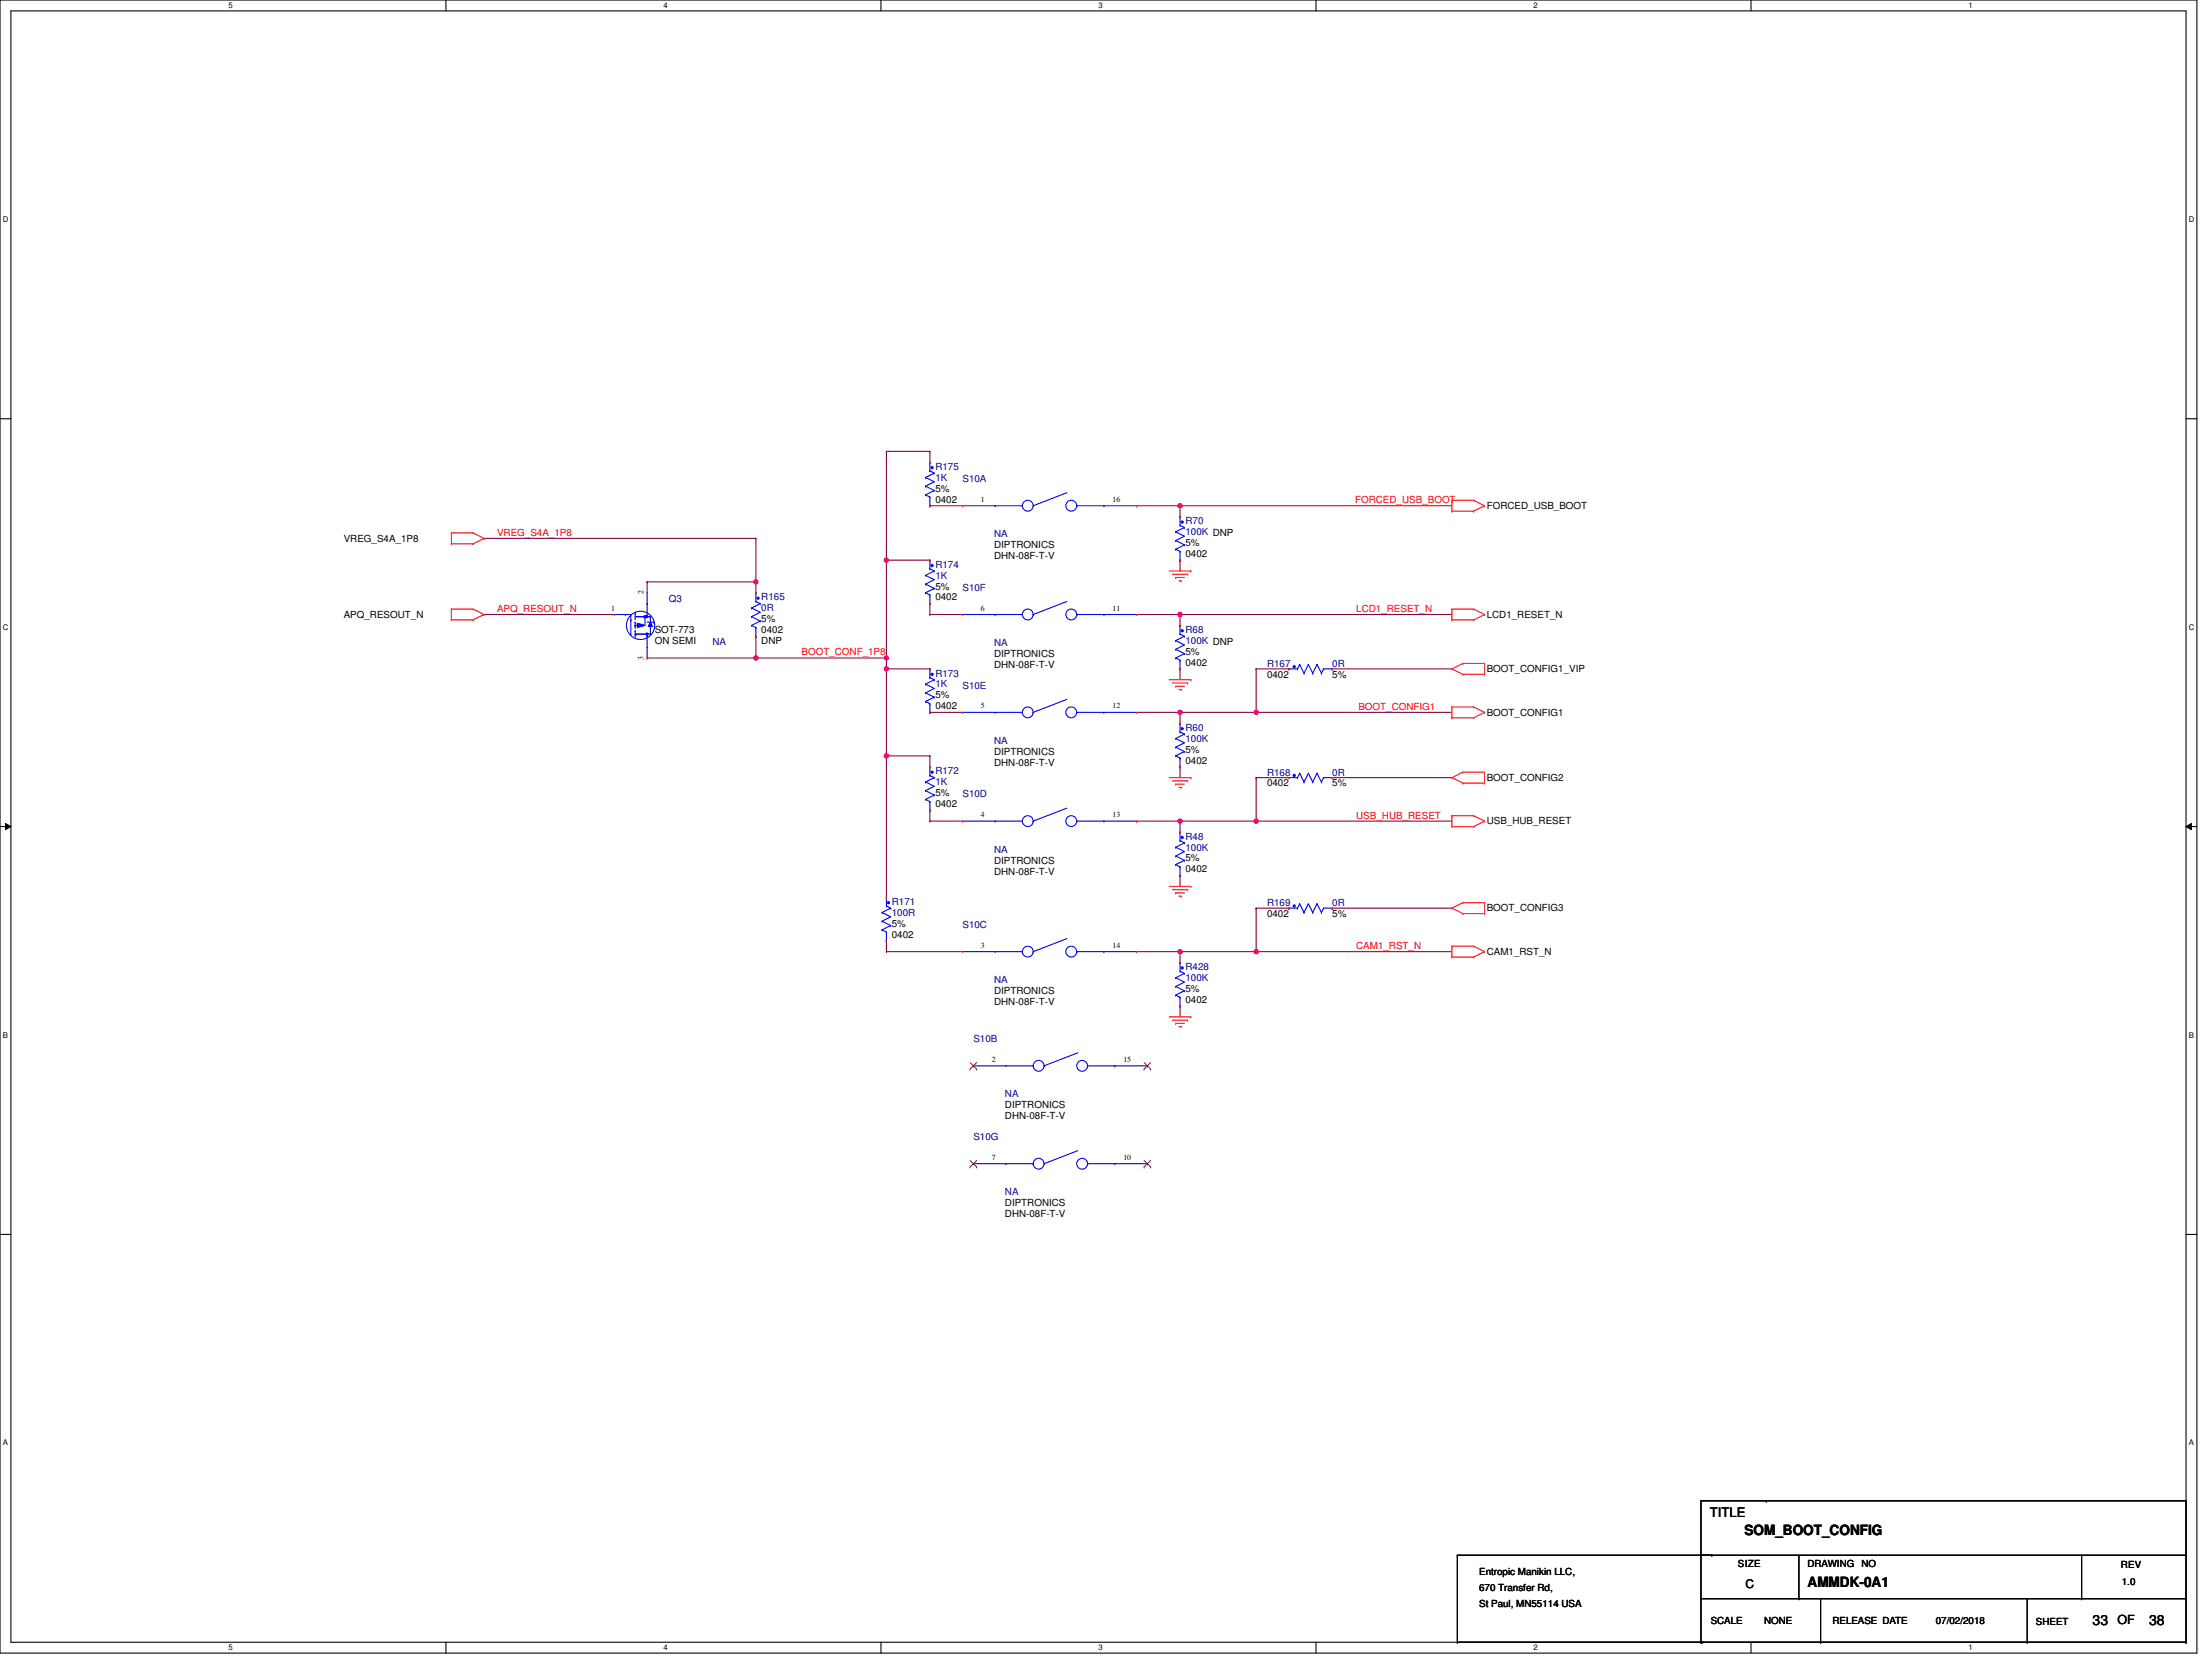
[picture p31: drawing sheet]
<svg xmlns="http://www.w3.org/2000/svg" width="610mm" height="457mm" viewBox="0 0 610 457" stroke-linecap="round" stroke-linejoin="round" font-family="sans-serif">
<defs><g id="words">
<g font-size="3.9">
<text x="480.8" y="423.1">SOM_BOOT_CONFIG</text>
<text x="498.1" y="437.2">AMMDK-0A1</text>
<text x="576.7" y="447.7">33</text>
<text x="592.3" y="447.7">38</text>
</g>
<text font-size="3.6" x="471.2" y="418.1">TITLE</text>
<text font-size="3.5" x="583.6" y="447.6">OF</text>
<text font-size="3.3" x="481.1" y="437.6">C</text>
<g font-size="2.7" fill="#000080">
<text x="257.8" y="129.5">R175</text>
<text x="257.8" y="132.5">1K</text>
<text x="265.3" y="132.8">S10A</text>
<text x="273.9" y="148.1">NA</text>
<text x="326.7" y="144.5">R70</text>
<text x="326.7" y="147.5">100K DNP</text>
<text x="257.8" y="156.5">R174</text>
<text x="257.8" y="159.5">1K</text>
<text x="184.3" y="165.8">Q3</text>
<text x="209.8" y="165.5">R165</text>
<text x="265.3" y="162.8">S10F</text>
<text x="209.8" y="168.5">0R</text>
<text x="196.3" y="177.8">NA</text>
<text x="273.9" y="178.1">NA</text>
<text x="326.7" y="174.5">R68</text>
<text x="326.7" y="177.5">100K DNP</text>
<text x="349.2" y="183.7">R167</text>
<text x="367.2" y="183.7">0R</text>
<text x="257.8" y="186.4">R173</text>
<text x="257.8" y="189.4">1K</text>
<text x="265.3" y="189.7">S10E</text>
<text x="326.7" y="201.4">R60</text>
<text x="273.9" y="205">NA</text>
<text x="326.7" y="204.4">100K</text>
<text x="257.8" y="213.4">R172</text>
<text x="349.2" y="213.7">R168</text>
<text x="367.2" y="213.7">0R</text>
<text x="257.8" y="216.4">1K</text>
<text x="265.3" y="219.7">S10D</text>
<text x="326.7" y="231.4">R48</text>
<text x="273.9" y="235">NA</text>
<text x="326.7" y="234.4">100K</text>
<text x="245.8" y="249.4">R171</text>
<text x="349.2" y="249.7">R169</text>
<text x="367.2" y="249.7">0R</text>
<text x="245.8" y="252.4">100R</text>
<text x="265.3" y="255.7">S10C</text>
<text x="326.7" y="267.4">R428</text>
<text x="273.9" y="271">NA</text>
<text x="326.7" y="270.4">100K</text>
<text x="268.3" y="287.2">S10B</text>
<text x="276.9" y="302.4">NA</text>
<text x="268.3" y="314.1">S10G</text>
<text x="276.9" y="329.4">NA</text>
</g>
<g font-size="2.7">
<text x="257.8" y="135.5">5%</text>
<text x="257.8" y="138.5">0402</text>
<text x="409.7" y="140.3">FORCED_USB_BOOT</text>
<text x="94.7" y="149.3">VREG_S4A_1P8</text>
<text x="273.9" y="151.1">DIPTRONICS</text>
<text x="273.9" y="154.1">DHN-08F-T-V</text>
<text x="326.7" y="150.5">5%</text>
<text x="326.7" y="153.5">0402</text>
<text x="257.8" y="162.5">5%</text>
<text x="257.8" y="165.5">0402</text>
<text x="94.7" y="170.3">APQ_RESOUT_N</text>
<text x="209.8" y="171.5">5%</text>
<text x="409.7" y="170.3">LCD1_RESET_N</text>
<text x="180.4" y="174.5">SOT-773</text>
<text x="180.4" y="177.5">ON SEMI</text>
<text x="209.8" y="174.5">0402</text>
<text x="209.8" y="177.5">DNP</text>
<text x="273.9" y="181.1">DIPTRONICS</text>
<text x="273.9" y="184.1">DHN-08F-T-V</text>
<text x="326.7" y="180.5">5%</text>
<text x="326.7" y="183.5">0402</text>
<text x="409.7" y="185.2">BOOT_CONFIG1_VIP</text>
<text x="349.2" y="186.8">0402</text>
<text x="367.2" y="186.8">5%</text>
<text x="257.8" y="192.4">5%</text>
<text x="257.8" y="195.4">0402</text>
<text x="409.7" y="197.2">BOOT_CONFIG1</text>
<text x="273.9" y="208">DIPTRONICS</text>
<text x="326.7" y="207.4">5%</text>
<text x="273.9" y="211">DHN-08F-T-V</text>
<text x="326.7" y="210.4">0402</text>
<text x="409.7" y="215.2">BOOT_CONFIG2</text>
<text x="257.8" y="219.4">5%</text>
<text x="349.2" y="216.7">0402</text>
<text x="367.2" y="216.7">5%</text>
<text x="257.8" y="222.4">0402</text>
<text x="409.7" y="227.2">USB_HUB_RESET</text>
<text x="273.9" y="238">DIPTRONICS</text>
<text x="326.7" y="237.4">5%</text>
<text x="273.9" y="241">DHN-08F-T-V</text>
<text x="326.7" y="240.4">0402</text>
<text x="409.7" y="251.2">BOOT_CONFIG3</text>
<text x="245.8" y="255.4">5%</text>
<text x="349.2" y="252.7">0402</text>
<text x="367.2" y="252.7">5%</text>
<text x="245.8" y="258.4">0402</text>
<text x="409.7" y="263.2">CAM1_RST_N</text>
<text x="273.9" y="274">DIPTRONICS</text>
<text x="326.7" y="273.4">5%</text>
<text x="273.9" y="277">DHN-08F-T-V</text>
<text x="326.7" y="276.4">0402</text>
<text x="276.9" y="305.4">DIPTRONICS</text>
<text x="276.9" y="308.4">DHN-08F-T-V</text>
<text x="276.9" y="332.4">DIPTRONICS</text>
<text x="276.9" y="335.4">DHN-08F-T-V</text>
<text x="479" y="431.9">SIZE</text>
<text x="498.1" y="431.9">DRAWING</text>
<text x="513" y="431.9">NO</text>
<text x="407.6" y="434">Entropic Manikin LLC,</text>
<text x="584.5" y="432.2">REV</text>
<text x="584.8" y="436.7">1.0</text>
<text x="407.6" y="438.5">670 Transfer Rd,</text>
<text x="407.6" y="443">St Paul, MN55114 USA</text>
<text x="471.5" y="447.5">SCALE</text>
<text x="486.2" y="447.5">NONE</text>
<text x="505" y="447.5">RELEASE DATE</text>
<text x="533.5" y="447.5">07/02/2018</text>
<text x="561.1" y="447.8">SHEET</text>
</g>
<g font-size="2.7" fill="#f00">
<text x="373.5" y="138.7">FORCED_USB_BOOT</text>
<text x="137" y="147.7">VREG_S4A_1P8</text>
<text x="137" y="168.6">APQ_RESOUT_N</text>
<text x="373.8" y="168.6">LCD1_RESET_N</text>
<text x="220.9" y="180.6">BOOT_CONF_1P8</text>
<text x="374.4" y="195.6">BOOT_CONFIG1</text>
<text x="373.8" y="225.6">USB_HUB_RESET</text>
<text x="373.8" y="261.6">CAM1_RST_N</text>
</g>
<g font-size="2.2">
<text x="62.9" y="2.3">5</text>
<text x="182.8" y="2.3">4</text>
<text x="302.7" y="2.3">3</text>
<text x="422.6" y="2.3">2</text>
<text x="542.5" y="2.3">1</text>
<text x=".8" y="61.1">D</text>
<text x="603.2" y="61.1">D</text>
<text x="270.4" y="138.3">1</text>
<text x="306.6" y="138.3">16</text>
<text x="177.3" y="163.7" transform="rotate(-90 177.3 163.7)">2</text>
<text x=".8" y="173.5">C</text>
<text x="168.5" y="168.3">1</text>
<text x="270.4" y="168.3">6</text>
<text x="306.6" y="168.3">11</text>
<text x="603.2" y="173.5">C</text>
<text x="177.3" y="181.9" transform="rotate(-90 177.3 181.9)">3</text>
<text x="270.4" y="195.2">5</text>
<text x="306.6" y="195.2">12</text>
<text x="270.4" y="225.2">4</text>
<text x="306.6" y="225.2">13</text>
<text x="270.4" y="261.2">3</text>
<text x="306.6" y="261.2">14</text>
<text x=".8" y="285.9">B</text>
<text x="603.2" y="285.9">B</text>
<text x="273.4" y="292.6">2</text>
<text x="309.6" y="292.6">15</text>
<text x="273.4" y="319.6">7</text>
<text x="309.6" y="319.6">10</text>
<text x=".8" y="398.3">A</text>
<text x="603.2" y="398.3">A</text>
<text x="62.9" y="454.8">5</text>
<text x="182.8" y="454.8">4</text>
<text x="302.7" y="454.8">3</text>
<text x="422.6" y="454.8">2</text>
<text x="542.5" y="454.8">1</text>
</g>
</g></defs>
<path d="M0 0h605.4v455.6h-605.4zM3 3h599.4v449.6h-599.4z" fill="none" stroke="#000" stroke-width=".3"/>
<g fill="#fff">
<path d="M62.9 .3h1.2v2.4h-1.2z"/>
<path d="M62.9 452.9h1.2v2.4h-1.2z"/>
</g>
<path d="M122.9 0v3M122.9 452.6v3" fill="none" stroke="#000" stroke-width=".3"/>
<g fill="#fff">
<path d="M182.8 .3h1.2v2.4h-1.2z"/>
<path d="M182.8 452.9h1.2v2.4h-1.2z"/>
</g>
<path d="M242.8 0v3M242.8 452.6v3" fill="none" stroke="#000" stroke-width=".3"/>
<g fill="#fff">
<path d="M302.7 .3h1.2v2.4h-1.2z"/>
<path d="M302.7 452.9h1.2v2.4h-1.2z"/>
</g>
<path d="M362.7 0v3M362.7 452.6v3" fill="none" stroke="#000" stroke-width=".3"/>
<g fill="#fff">
<path d="M422.6 .3h1.2v2.4h-1.2z"/>
<path d="M422.6 452.9h1.2v2.4h-1.2z"/>
</g>
<path d="M482.6 0v3M482.6 452.6v3" fill="none" stroke="#000" stroke-width=".3"/>
<g fill="#fff">
<path d="M542.5 .3h1.2v2.4h-1.2z"/>
<path d="M542.5 452.9h1.2v2.4h-1.2z"/>
<path d="M.8 59.2h1.5v2.4h-1.5z"/>
<path d="M603.2 59.2h1.5v2.4h-1.5z"/>
<path d="M.8 171.6h1.5v2.4h-1.5z"/>
<path d="M603.2 171.6h1.5v2.4h-1.5z"/>
</g>
<path d="M0 115.4h3M602.4 115.4h3" fill="none" stroke="#000" stroke-width=".3"/>
<g fill="#fff">
<path d="M.8 284h1.4v2.4h-1.4z"/>
<path d="M603.2 284h1.4v2.4h-1.4z"/>
</g>
<path d="M0 227.8h3M602.4 227.8h3" fill="none" stroke="#000" stroke-width=".3"/>
<path d="M1.5 226.9l1.5 .9-1.5 .9zM602.4 227.8l1.5-.9v1.8z" fill="#000"/>
<path d="M1.5 226.9l1.5 .9-1.5 .9zM602.4 227.8l1.5-.9v1.8z" fill="none" stroke="#000" stroke-width=".28"/>
<g fill="#fff">
<path d="M.8 396.4h1.4v2.4h-1.4z"/>
<path d="M603.2 396.4h1.4v2.4h-1.4z"/>
</g>
<path d="M0 340.2h3M602.4 340.2h3" fill="none" stroke="#000" stroke-width=".3"/>
<g fill="none" stroke="#800040" stroke-width=".3">
<path d="M256.3 139.4h.1M256.3 139.4h9M325.2 139.4h.1M325.2 139.4v3M133.4 148.4h.1M133.4 148.4h74.9M208.3 148.4h.1M208.3 148.4v15M244.3 154.4h.1M244.3 154.4h12M325.2 154.4h.1M325.2 154.4v3"/>
<path d="M133.4 169.4h.1M133.4 169.4h36M178.3 160.4h.1M178.3 160.4h30M208.3 160.4h.1M256.3 169.4h.1M256.3 166.3h.1M256.3 169.4h9M256.3 166.3v3.1M325.2 169.4h.1M325.2 169.4v2.9M256.3 196.3h.1"/>
<path d="M256.3 196.3h9M325.2 184.3h.1M325.2 196.3h.1M325.2 184.3v3M325.2 196.3v3M346.2 184.3h.1M346.2 184.3h9M346.2 184.3v12M367.2 184.3h.1M367.2 184.3h32.9M244.3 208.3h.1M244.3 208.3h12"/>
<path d="M256.3 208.3h.1M256.3 208.3v3M325.2 211.3h.1M325.2 211.3v3M346.2 214.3h.1M346.2 214.3h9M346.2 214.3v12M367.2 214.3h.1M367.2 214.3h32.9M256.3 226.3h.1M256.3 223.3h.1M256.3 223.3v3"/>
<path d="M256.3 226.3h9M325.2 226.3h.1M325.2 226.3v3M244.3 259.3h.1M244.3 259.3v3M325.2 241.3h.1M325.2 241.3v3M367.2 250.3h.1M367.2 250.3h32.9M244.3 262.3h.1M244.3 262.3h21M325.2 277.3h.1"/>
<path d="M325.2 262.3h.1M325.2 262.3v3M325.2 277.3v2.9"/>
</g>
<circle cx="208.3" cy="160.3" r=".59" fill="#f0f"/>
<circle cx="208.3" cy="160.3" r=".59" fill="none" stroke="#f0f" stroke-width=".3"/>
<path d="M178.3 160.4h.1M178.3 160.4v3M208.3 175.3h.1M208.3 175.3v6M208.3 181.3h.1M208.3 181.3h36" fill="none" stroke="#800040" stroke-width=".3"/>
<circle cx="208.3" cy="181.3" r=".59" fill="#f0f"/>
<circle cx="208.3" cy="181.3" r=".59" fill="none" stroke="#f0f" stroke-width=".3"/>
<path d="M178.3 181.3h.1M178.3 181.3h30M244.3 184.3h.1M244.3 184.3h12M244.3 208.3h.1M244.3 208.3v39M346.2 250.3h.1M346.2 250.3v12M346.2 250.3h9" fill="none" stroke="#800040" stroke-width=".3"/>
<circle cx="244.3" cy="208.3" r=".59" fill="#f0f"/>
<circle cx="244.3" cy="208.3" r=".59" fill="none" stroke="#f0f" stroke-width=".3"/>
<path d="M244.3 184.3h.1M244.3 184.3v24" fill="none" stroke="#800040" stroke-width=".3"/>
<circle cx="244.3" cy="184.3" r=".59" fill="#f0f"/>
<circle cx="244.3" cy="184.3" r=".59" fill="none" stroke="#f0f" stroke-width=".3"/>
<path d="M244.3 154.4h.1M244.3 154.4v29.9M244.3 181.3h.1" fill="none" stroke="#800040" stroke-width=".3"/>
<circle cx="244.3" cy="181.3" r=".59" fill="#f0f"/>
<circle cx="244.3" cy="181.3" r=".59" fill="none" stroke="#f0f" stroke-width=".3"/>
<circle cx="244.3" cy="154.4" r=".59" fill="#f0f"/>
<circle cx="244.3" cy="154.4" r=".59" fill="none" stroke="#f0f" stroke-width=".3"/>
<path d="M244.3 124.4h.1M244.3 124.4v30M244.3 124.4h12M256.3 124.4h.1M256.3 124.4v3M313.2 262.3h.1M313.2 262.3h33M325.2 262.3h.1" fill="none" stroke="#800040" stroke-width=".3"/>
<circle cx="325.2" cy="262.3" r=".6" fill="#f0f"/>
<circle cx="325.2" cy="262.3" r=".6" fill="none" stroke="#f0f" stroke-width=".3"/>
<path d="M346.2 262.3h.1M346.2 262.3h53.9" fill="none" stroke="#800040" stroke-width=".3"/>
<circle cx="346.2" cy="262.3" r=".59" fill="#f0f"/>
<circle cx="346.2" cy="262.3" r=".59" fill="none" stroke="#f0f" stroke-width=".3"/>
<path d="M313.2 226.3h.1M313.2 226.3h33M325.2 226.3h.1" fill="none" stroke="#800040" stroke-width=".3"/>
<circle cx="325.2" cy="226.3" r=".6" fill="#f0f"/>
<circle cx="325.2" cy="226.3" r=".6" fill="none" stroke="#f0f" stroke-width=".3"/>
<path d="M346.2 226.3h.1M346.2 226.3h53.9" fill="none" stroke="#800040" stroke-width=".3"/>
<circle cx="346.2" cy="226.3" r=".59" fill="#f0f"/>
<circle cx="346.2" cy="226.3" r=".59" fill="none" stroke="#f0f" stroke-width=".3"/>
<path d="M313.2 196.3h.1M313.2 196.3h33M325.2 196.3h.1" fill="none" stroke="#800040" stroke-width=".3"/>
<circle cx="325.2" cy="196.3" r=".6" fill="#f0f"/>
<circle cx="325.2" cy="196.3" r=".6" fill="none" stroke="#f0f" stroke-width=".3"/>
<path d="M346.2 196.3h.1M346.2 196.3h53.9" fill="none" stroke="#800040" stroke-width=".3"/>
<circle cx="346.2" cy="196.3" r=".59" fill="#f0f"/>
<circle cx="346.2" cy="196.3" r=".59" fill="none" stroke="#f0f" stroke-width=".3"/>
<path d="M313.2 169.4h.1M313.2 169.4h86.9M325.2 169.4h.1" fill="none" stroke="#800040" stroke-width=".3"/>
<circle cx="325.2" cy="169.3" r=".6" fill="#f0f"/>
<circle cx="325.2" cy="169.3" r=".6" fill="none" stroke="#f0f" stroke-width=".3"/>
<path d="M313.2 139.4h.1M313.2 139.4h86.9M325.2 139.4h.1" fill="none" stroke="#800040" stroke-width=".3"/>
<circle cx="325.2" cy="139.4" r=".6" fill="#f0f"/>
<circle cx="325.2" cy="139.4" r=".6" fill="none" stroke="#f0f" stroke-width=".3"/>
<g fill="none" stroke="#f00" stroke-width=".3">
<path d="M400.1 137.9h.1M400.1 137.9h6M400.1 137.9v3M406.1 137.9h.1M406.1 137.9l3 1.5M409.1 139.4h.1M409.1 139.4l-3 1.5M124.4 149.9h.1M124.4 146.9h.1M124.4 146.9h6M124.4 149.9h6M124.4 146.9v3"/>
<path d="M130.4 146.9h.1M130.4 149.9h.1M130.4 146.9l3 1.5M133.4 148.4h.1M133.4 148.4l-3 1.5M322.2 157.4h6M323.1 158.3h4.2M324 159.2h.1M324 159.2h2.4M327.3 158.3h.1M328.2 157.4h.1M400.1 140.9h.1"/>
<path d="M400.1 140.9h6M406.1 140.9h.1M124.4 170.8h.1M124.4 167.9h.1M124.4 167.9h6M124.4 170.8h6M124.4 167.9v2.9M130.4 167.9h.1M130.4 170.8h.1M130.4 167.9l3 1.5M133.4 169.4h.1M133.4 169.4l-3 1.4"/>
<path d="M324.9 160.1h.6M325.5 160.1h.1M400.1 170.8h.1M400.1 167.9h.1M400.1 167.9v2.9M400.1 167.9h6M400.1 170.8h6M406.1 167.9h.1M406.1 170.8h.1M406.1 167.9l3 1.5M409.1 169.4h.1M409.1 169.4l-3 1.4"/>
<path d="M322.2 187.3h6M323.1 188.2h4.2M324 189.1h.1M324 189.1h2.4M324.9 190h.6M325.5 190h.1M327.3 188.2h.1M328.2 187.3h.1M400.1 184.3h.1M400.1 197.8h.1M400.1 194.8h.1M400.1 194.8v3"/>
<path d="M400.1 184.3l3 1.5M400.1 194.8h6M400.1 197.8h6M403.1 182.8h.1M403.1 185.8h.1M403.1 182.8l-3 1.5M403.1 182.8h6M403.1 185.8h6M406.1 194.8h.1M406.1 197.8h.1M406.1 194.8l3 1.5M409.1 182.8h.1"/>
<path d="M409.1 185.8h.1M409.1 196.3h.1M409.1 182.8v3M409.1 196.3l-3 1.5M322.2 214.3h6M323.1 215.2h4.2M324 216.1h.1M324 216.1h2.4M324.9 217h.6M325.5 217h.1M327.3 215.2h.1M328.2 214.3h.1"/>
<path d="M400.1 214.3h.1M400.1 214.3l3 1.5M403.1 212.8h.1M403.1 215.8h.1M403.1 212.8l-3 1.5M403.1 212.8h6M403.1 215.8h6M409.1 212.8h.1M409.1 215.8h.1M409.1 212.8v3M400.1 227.8h.1M400.1 224.8h.1"/>
<path d="M400.1 224.8v3M400.1 224.8h6M400.1 227.8h6M406.1 224.8h.1M406.1 227.8h.1M406.1 224.8l3 1.5M409.1 226.3h.1M409.1 226.3l-3 1.5M322.2 244.3h6M323.1 245.2h4.2M324 246.1h.1M324 246.1h2.4"/>
<path d="M324.9 247h.6M325.5 247h.1M327.3 245.2h.1M328.2 244.3h.1M400.1 250.3h.1M400.1 250.3l3 1.5M403.1 248.8h.1M403.1 251.8h.1M403.1 248.8l-3 1.5M403.1 248.8h6M403.1 251.8h6M409.1 248.8h.1"/>
<path d="M409.1 251.8h.1M409.1 248.8v3M400.1 263.8h.1M400.1 260.8h.1M400.1 260.8v3M400.1 260.8h6M400.1 263.8h6M406.1 260.8h.1M406.1 263.8h.1M406.1 260.8l3 1.5M409.1 262.3h.1M409.1 262.3l-3 1.5"/>
<path d="M268.3 293.7h.1M316.2 293.7h.1M322.2 280.2h6M323.1 281.1h4.2M324 282h.1M324 282h2.4M324.9 282.9h.6M325.5 282.9h.1M327.3 281.1h.1M328.2 280.2h.1"/>
</g>
<g fill="none" stroke="#000" stroke-width=".3">
<path d="M486.7 413.6h.1M401.6 428.6h.1M401.6 428.6h200.8M401.6 428.6v24M471.8 428.6h.1M495.7 428.6v12M573.7 428.6v12M602.4 428.6h.1M401.6 452.6h.1M401.6 452.6h200.8M468.8 452.6h.1M468.8 452.6v-39h133.6v39"/>
<path d="M468.8 440.6h133.6M469.1 452.6h.1M495.7 440.6h.1M501.7 452.6h.1M501.7 440.6v12M558.7 452.6h.1M558.7 440.6v12M573.7 440.6h.1M602.4 440.6h.1M602.4 452.6h.1"/>
</g>
<g fill="none" stroke="#00f" stroke-width=".3">
<path d="M324 151.4h.1M324 149h.1M324 146.6h.1M324 151.4l1.2 .6M324 149l2.4 1.2M324 146.6l2.4 1.2-2.4 1.2M325.2 142.4h.1M325.2 154.4h.1M325.2 152h.1M325.2 144.8h.1M325.2 142.4v2.4M325.2 152v2.4"/>
<path d="M325.2 144.8l1.2 .6M326.4 150.2h.1M326.4 145.4h.1M326.4 150.2l-2.4 1.2M326.4 145.4l-2.4 1.2M268.3 293.7h16.4M277.3 293.7h.1M284.7 293.7h.1M287.7 293.7h.1M297 290.1l-9.3 3.6M299.7 293.7h.1M299.7 293.7h16.5"/>
<path d="M307.2 293.7h.1"/>
<circle cx="286.2" cy="293.7" r="1.49"/>
<circle cx="298.2" cy="293.7" r="1.49"/>
</g>
<path d="M267.3 294.6h.1M267.4 292.8l1.8 1.8M269.2 292.8l-1.9 1.8M269.2 294.6h.1M315.3 294.6h.1M315.3 292.8l1.8 1.8M317.1 292.8l-1.8 1.8M317.1 294.6h.1" fill="none" stroke="#804000" stroke-width=".28"/>
<circle cx="325.8" cy="143.9" r=".3" fill="#00f"/>
<g fill="none" stroke="#00f" stroke-width=".3">
<path d="M255.1 158.6h.1M255.1 158.6l2.4 1.2-2.4 1.2M256.3 154.4h.1M256.3 156.8h.1M256.3 154.4v2.4M256.3 156.8l1.2 .6M257.5 157.4h.1M257.5 157.4l-2.4 1.2M255.1 163.4h.1M255.1 161h.1M255.1 163.4l1.2 .6M255.1 161l2.4 1.2"/>
<path d="M256.3 166.3h.1M256.3 164h.1M256.3 164v2.3M257.5 162.2h.1M257.5 162.2l-2.4 1.2M265.3 196.3h16.4M274.3 196.3h.1M281.7 196.3h.1M284.7 196.3h.1M294 192.7l-9.3 3.6M296.7 196.3h.1M296.7 196.3h16.5"/>
<path d="M304.2 196.3h.1"/>
<circle cx="325.8" cy="143.9" r=".3"/>
<circle cx="283.2" cy="196.3" r="1.49"/>
<circle cx="295.2" cy="196.3" r="1.5"/>
</g>
<path d="M325.2 142.4h.1M325.2 154.4h.1M265.3 196.3h.1M313.2 196.3h.1" fill="none" stroke="#f00" stroke-width=".3"/>
<circle cx="256.9" cy="155.9" r=".29" fill="#00f"/>
<g fill="none" stroke="#00f" stroke-width=".3">
<path d="M265.3 139.4h16.4M274.3 139.4h.1M281.7 139.4h.1M284.7 139.4h.1M294 135.8l-9.3 3.6M296.7 139.4h.1M296.7 139.4h16.5M304.2 139.4h.1M169.4 169.4h4.4M172.3 169.4h.1M173.8 170.8h.1M173.8 174.7h.1"/>
<path d="M173.8 169.4h.1M173.8 169.4v5.3M175 174.7h.1M175 169h.1M175 172.3h.1M175 171.4h.1M175 173.8h.1M175 169.9h4.2M175 169v1.8M175 171.4v1.8M175 173.8v1.8M175 172.3h.6"/>
<path d="M175.3 174.7h.1M177.7 169.9h.1M177.7 169.9v2.4M178 169.9h.1M178.3 178.3h.1M178.3 166.3h.1M178.3 174.7h.1M178.3 175.3h.1M178.3 163.4v6.5M178.3 174.7v6.6M178.3 171.4h1.8M179.2 169.9h.1"/>
<path d="M179.2 169.9v4.8h-4.2M180.1 171.4h.1"/>
<circle cx="283.2" cy="139.4" r="1.49"/>
<circle cx="295.2" cy="139.4" r="1.5"/>
<circle cx="256.9" cy="155.9" r=".29"/>
<circle cx="176.5" cy="172.3" r="3.9"/>
</g>
<path d="M265.3 139.4h.1M313.2 139.4h.1M256.3 154.4h.1M256.3 166.3h.1" fill="none" stroke="#f00" stroke-width=".3"/>
<circle cx="178.3" cy="169.9" r=".3" fill="#00f"/>
<circle cx="178.3" cy="169.9" r=".3" fill="none" stroke="#00f" stroke-width=".3"/>
<circle cx="177.7" cy="169.9" r=".3" fill="#00f"/>
<circle cx="177.7" cy="169.9" r=".3" fill="none" stroke="#00f" stroke-width=".3"/>
<circle cx="178.3" cy="174.7" r=".3" fill="#00f"/>
<circle cx="178.3" cy="174.7" r=".3" fill="none" stroke="#00f" stroke-width=".3"/>
<path d="M175.6 171.7l2.1 .6-2.1 .6z" fill-rule="evenodd" fill="#00f"/>
<path d="M175.6 171.7l2.1 .6-2.1 .6z" fill="none" stroke="#00f" stroke-width=".3"/>
<path d="M179.2 171.4l.6 1.2h-1.2z" fill-rule="evenodd" fill="#00f"/>
<g fill="none" stroke="#00f" stroke-width=".3">
<path d="M179.2 171.4l.6 1.2h-1.2zM355.2 250.3h.1M355.2 250.3h2.4M357.6 250.3h.1M358.2 249.1h.1M358.2 249.1l1.2 2.4M358.2 249.1l-.6 1.2M359.4 251.5h.1M359.4 251.5l1.2-2.4 1.2 2.4M361.8 251.5h.1M363 249.1h.1M363 249.1l1.2 2.4"/>
<path d="M363 249.1l-1.2 2.4M364.2 251.5h.1M364.8 250.3h.1M364.8 250.3h2.4M364.8 250.3l-.6 1.2M367.2 250.3h.1"/>
</g>
<path d="M169.4 169.4h.1M178.3 163.4h.1M178.3 181.3h.1" fill="none" stroke="#f00" stroke-width=".3"/>
<circle cx="356.7" cy="249.7" r=".3" fill="#00f"/>
<g fill="none" stroke="#00f" stroke-width=".3">
<path d="M207.1 172.3h.1M207.1 169.9h.1M207.1 167.6h.1M207.1 172.3l1.2 .6M207.1 169.9l2.4 1.3M207.1 167.6l2.4 1.2-2.4 1.1M208.3 163.4h.1M208.3 175.3h.1M208.3 172.9h.1M208.3 165.8h.1M208.3 163.4v2.4M208.3 172.9v2.4"/>
<path d="M208.3 165.8l1.2 .5M209.5 171.2h.1M209.5 166.3h.1M209.5 171.2l-2.4 1.1M209.5 166.3l-2.4 1.3"/>
<circle cx="356.7" cy="249.7" r=".3"/>
</g>
<path d="M355.2 250.3h.1M367.2 250.3h.1" fill="none" stroke="#f00" stroke-width=".3"/>
<circle cx="208.9" cy="164.8" r=".29" fill="#00f"/>
<g fill="none" stroke="#00f" stroke-width=".3">
<path d="M325.2 199.3h.1M325.2 199.3v2.4M324 208.3h.1M324 205.9h.1M324 203.5h.1M324 208.3l1.2 .6M324 205.9l2.4 1.2M324 203.5l2.4 1.2-2.4 1.2M325.2 211.3h.1M325.2 208.9h.1M325.2 201.7h.1M325.2 208.9v2.4"/>
<path d="M325.2 201.7l1.2 .6M326.4 207.1h.1M326.4 202.3h.1M326.4 207.1l-2.4 1.2M326.4 202.3l-2.4 1.2"/>
<circle cx="208.9" cy="164.8" r=".29"/>
</g>
<path d="M208.3 163.4h.1M208.3 175.3h.1" fill="none" stroke="#f00" stroke-width=".3"/>
<circle cx="325.8" cy="200.8" r=".3" fill="#00f"/>
<g fill="none" stroke="#00f" stroke-width=".3">
<path d="M255.1 193.3h.1M255.1 190.9h.1M255.1 188.5h.1M255.1 193.3l1.2 .6M255.1 190.9l2.4 1.2M255.1 188.5l2.4 1.2-2.4 1.2M256.3 184.3h.1M256.3 196.3h.1M256.3 193.9h.1M256.3 186.7h.1M256.3 184.3v2.4M256.3 193.9v2.4"/>
<path d="M256.3 186.7l1.2 .6M257.5 192.1h.1M257.5 187.3h.1M257.5 192.1l-2.4 1.2M257.5 187.3l-2.4 1.2"/>
<circle cx="325.8" cy="200.8" r=".3"/>
</g>
<path d="M325.2 199.3h.1M325.2 211.3h.1" fill="none" stroke="#f00" stroke-width=".3"/>
<circle cx="256.9" cy="185.8" r=".29" fill="#00f"/>
<g fill="none" stroke="#00f" stroke-width=".3">
<path d="M255.1 136.4h.1M255.1 134h.1M255.1 131.6h.1M255.1 136.4l1.2 .6M255.1 134l2.4 1.2M255.1 131.6l2.4 1.2-2.4 1.2M256.3 127.4h.1M256.3 139.4h.1M256.3 137h.1M256.3 129.8h.1M256.3 127.4v2.4M256.3 137v2.4"/>
<path d="M256.3 129.8l1.2 .6M257.5 135.2h.1M257.5 130.4h.1M257.5 135.2l-2.4 1.2M257.5 130.4l-2.4 1.2"/>
<circle cx="256.9" cy="185.8" r=".29"/>
</g>
<path d="M256.3 184.3h.1M256.3 196.3h.1" fill="none" stroke="#f00" stroke-width=".3"/>
<circle cx="256.9" cy="128.9" r=".29" fill="#00f"/>
<g fill="none" stroke="#00f" stroke-width=".3">
<path d="M355.2 214.3h.1M355.2 214.3h2.4M357.6 214.3h.1M358.2 213.1h.1M358.2 213.1l1.2 2.4M358.2 213.1l-.6 1.2M359.4 215.5h.1M359.4 215.5l1.2-2.4 1.2 2.4M361.8 215.5h.1M363 213.1h.1M363 213.1l1.2 2.4M363 213.1l-1.2 2.4"/>
<path d="M364.2 215.5h.1M364.8 214.3h.1M364.8 214.3h2.4M364.8 214.3l-.6 1.2M367.2 214.3h.1M265.3 226.3h16.4M274.3 226.3h.1M281.7 226.3h.1M284.7 226.3h.1M294 222.7l-9.3 3.6M296.7 226.3h.1M296.7 226.3h16.5"/>
<path d="M304.2 226.3h.1"/>
<circle cx="256.9" cy="128.9" r=".29"/>
<circle cx="283.2" cy="226.3" r="1.49"/>
<circle cx="295.2" cy="226.3" r="1.5"/>
</g>
<path d="M256.3 127.4h.1M256.3 139.4h.1M265.3 226.3h.1M313.2 226.3h.1" fill="none" stroke="#f00" stroke-width=".3"/>
<circle cx="356.7" cy="213.7" r=".29" fill="#00f"/>
<g fill="none" stroke="#00f" stroke-width=".3">
<path d="M324 274.3h.1M324 271.9h.1M324 269.5h.1M324 274.3l1.2 .5M324 271.9l2.4 1.1M324 269.5l2.4 1.2-2.4 1.2M325.2 265.3h.1M325.2 277.3h.1M325.2 274.8h.1M325.2 267.7h.1M325.2 265.3v2.4M325.2 274.8v2.5"/>
<path d="M325.2 267.7l1.2 .6M326.4 273h.1M326.4 268.3h.1M326.4 273l-2.4 1.3M326.4 268.3l-2.4 1.2"/>
<circle cx="356.7" cy="213.7" r=".29"/>
</g>
<path d="M355.2 214.3h.1M367.2 214.3h.1" fill="none" stroke="#f00" stroke-width=".3"/>
<circle cx="325.8" cy="266.8" r=".3" fill="#00f"/>
<g fill="none" stroke="#00f" stroke-width=".3">
<path d="M324 178.9h.1M324 176.5h.1M324 178.9l2.4 1.2M324 176.5l2.4 1.2-2.4 1.2M325.2 172.3h.1M325.2 174.7h.1M325.2 172.3v2.4M325.2 174.7l1.2 .6M326.4 175.3h.1M326.4 175.3l-2.4 1.2M324 181.3h.1M324 181.3l1.2 .6"/>
<path d="M325.2 184.3h.1M325.2 181.9h.1M325.2 181.9v2.4M326.4 180.1h.1M326.4 180.1l-2.4 1.2M297 317.1l-9.3 3.6M268.3 320.7h16.4M277.3 320.7h.1M284.7 320.7h.1M287.7 320.7h.1M299.7 320.7h.1M299.7 320.7h16.5"/>
<path d="M307.2 320.7h.1"/>
<circle cx="325.8" cy="266.8" r=".3"/>
<circle cx="286.2" cy="320.7" r="1.49"/>
<circle cx="298.2" cy="320.7" r="1.49"/>
</g>
<path d="M325.2 265.3h.1M325.2 277.3h.1M268.3 320.7h.1M316.2 320.7h.1" fill="none" stroke="#f00" stroke-width=".3"/>
<path d="M267.4 319.8l1.8 1.8M269.2 319.8l-1.9 1.8M315.3 319.8l1.8 1.8M317.1 319.8l-1.8 1.8M267.3 321.6h.1M269.2 321.6h.1M315.3 321.6h.1M317.1 321.6h.1" fill="none" stroke="#804000" stroke-width=".28"/>
<circle cx="325.8" cy="173.8" r=".3" fill="#00f"/>
<g fill="none" stroke="#00f" stroke-width=".3">
<path d="M265.3 169.4h16.4M274.3 169.4h.1M281.7 169.4h.1M284.7 169.4h.1M294 165.8l-9.3 3.6M296.7 169.4h.1M296.7 169.4h16.5M304.2 169.4h.1M243.1 256.3h.1M243.1 253.9h.1M243.1 251.5h.1M243.1 256.3l1.2 .6"/>
<path d="M243.1 253.9l2.4 1.2M243.1 251.5l2.4 1.2-2.4 1.2M244.3 247.3h.1M244.3 259.3h.1M244.3 256.9h.1M244.3 249.7h.1M244.3 247.3v2.4M244.3 256.9v2.4M244.3 249.7l1.2 .6M245.5 255.1h.1M245.5 250.3h.1M245.5 255.1l-2.4 1.2"/>
<path d="M245.5 250.3l-2.4 1.2"/>
<circle cx="283.2" cy="169.3" r="1.49"/>
<circle cx="295.2" cy="169.3" r="1.5"/>
<circle cx="325.8" cy="173.8" r=".3"/>
</g>
<path d="M265.3 169.4h.1M313.2 169.4h.1M325.2 172.3h.1M325.2 184.3h.1" fill="none" stroke="#f00" stroke-width=".3"/>
<circle cx="244.9" cy="248.8" r=".3" fill="#00f"/>
<g fill="none" stroke="#00f" stroke-width=".3">
<path d="M255.1 217.9h.1M255.1 215.5h.1M255.1 217.9l2.4 1.2M255.1 215.5l2.4 1.2-2.4 1.2M256.3 211.3h.1M256.3 213.7h.1M256.3 211.3v2.4M256.3 213.7l1.2 .6M257.5 219.1h.1M257.5 214.3h.1M257.5 219.1l-2.4 1.2M257.5 214.3l-2.4 1.2"/>
<path d="M255.1 220.3h.1M255.1 220.3l1.2 .6M256.3 223.3h.1M256.3 220.9h.1M256.3 220.9v2.4"/>
<circle cx="244.9" cy="248.8" r=".3"/>
</g>
<path d="M244.3 247.3h.1M244.3 259.3h.1" fill="none" stroke="#f00" stroke-width=".3"/>
<circle cx="256.9" cy="212.8" r=".29" fill="#00f"/>
<g fill="none" stroke="#00f" stroke-width=".3">
<path d="M355.2 184.3h.1M355.2 184.3h2.4M357.6 184.3h.1M358.2 183.1h.1M358.2 183.1l1.2 2.4M358.2 183.1l-.6 1.2M359.4 185.5h.1M359.4 185.5l1.2-2.4 1.2 2.4M361.8 185.5h.1M363 183.1h.1M363 183.1l1.2 2.4M363 183.1l-1.2 2.4"/>
<path d="M364.2 185.5h.1M364.8 184.3h.1M364.8 184.3h2.4M364.8 184.3l-.6 1.2M367.2 184.3h.1M294 258.7l-9.3 3.6M265.3 262.3h16.4M274.3 262.3h.1M281.7 262.3h.1M284.7 262.3h.1M296.7 262.3h.1M296.7 262.3h16.5"/>
<path d="M304.2 262.3h.1"/>
<circle cx="256.9" cy="212.8" r=".29"/>
<circle cx="283.2" cy="262.3" r="1.49"/>
<circle cx="295.2" cy="262.3" r="1.5"/>
</g>
<path d="M256.3 211.3h.1M256.3 223.3h.1M265.3 262.3h.1M313.2 262.3h.1" fill="none" stroke="#f00" stroke-width=".3"/>
<circle cx="356.7" cy="183.7" r=".29" fill="#00f"/>
<g fill="none" stroke="#00f" stroke-width=".3">
<path d="M324 238.3h.1M324 235.9h.1M324 233.5h.1M324 238.3l1.2 .6M324 235.9l2.4 1.2M324 233.5l2.4 1.2-2.4 1.2M325.2 229.3h.1M325.2 238.9h.1M325.2 231.7h.1M325.2 229.3v2.4M325.2 238.9v2.4M325.2 231.7l1.2 .6"/>
<path d="M326.4 237.1h.1M326.4 232.3h.1M326.4 237.1l-2.4 1.2M326.4 232.3l-2.4 1.2M325.2 241.3h.1"/>
<circle cx="356.7" cy="183.7" r=".29"/>
</g>
<path d="M355.2 184.3h.1M367.2 184.3h.1" fill="none" stroke="#f00" stroke-width=".3"/>
<circle cx="325.8" cy="230.8" r=".3" fill="#00f"/>
<circle cx="325.8" cy="230.8" r=".3" fill="none" stroke="#00f" stroke-width=".3"/>
<path d="M325.2 229.3h.1M325.2 241.3h.1" fill="none" stroke="#f00" stroke-width=".3"/>
<circle cx="208.3" cy="160.3" r=".59" fill="#f0f"/>
<circle cx="208.3" cy="160.3" r=".59" fill="none" stroke="#f0f" stroke-width=".3"/>
<circle cx="208.3" cy="181.3" r=".59" fill="#f0f"/>
<circle cx="208.3" cy="181.3" r=".59" fill="none" stroke="#f0f" stroke-width=".3"/>
<circle cx="244.3" cy="208.3" r=".59" fill="#f0f"/>
<circle cx="244.3" cy="208.3" r=".59" fill="none" stroke="#f0f" stroke-width=".3"/>
<circle cx="244.3" cy="184.3" r=".59" fill="#f0f"/>
<circle cx="244.3" cy="184.3" r=".59" fill="none" stroke="#f0f" stroke-width=".3"/>
<circle cx="244.3" cy="181.3" r=".59" fill="#f0f"/>
<circle cx="244.3" cy="181.3" r=".59" fill="none" stroke="#f0f" stroke-width=".3"/>
<circle cx="244.3" cy="154.4" r=".59" fill="#f0f"/>
<circle cx="244.3" cy="154.4" r=".59" fill="none" stroke="#f0f" stroke-width=".3"/>
<circle cx="325.2" cy="262.3" r=".6" fill="#f0f"/>
<circle cx="325.2" cy="262.3" r=".6" fill="none" stroke="#f0f" stroke-width=".3"/>
<circle cx="346.2" cy="262.3" r=".59" fill="#f0f"/>
<circle cx="346.2" cy="262.3" r=".59" fill="none" stroke="#f0f" stroke-width=".3"/>
<circle cx="325.2" cy="226.3" r=".6" fill="#f0f"/>
<circle cx="325.2" cy="226.3" r=".6" fill="none" stroke="#f0f" stroke-width=".3"/>
<circle cx="346.2" cy="226.3" r=".59" fill="#f0f"/>
<circle cx="346.2" cy="226.3" r=".59" fill="none" stroke="#f0f" stroke-width=".3"/>
<circle cx="325.2" cy="196.3" r=".6" fill="#f0f"/>
<circle cx="325.2" cy="196.3" r=".6" fill="none" stroke="#f0f" stroke-width=".3"/>
<circle cx="346.2" cy="196.3" r=".59" fill="#f0f"/>
<circle cx="346.2" cy="196.3" r=".59" fill="none" stroke="#f0f" stroke-width=".3"/>
<circle cx="325.2" cy="169.3" r=".6" fill="#f0f"/>
<circle cx="325.2" cy="169.3" r=".6" fill="none" stroke="#f0f" stroke-width=".3"/>
<circle cx="325.2" cy="139.4" r=".6" fill="#f0f"/>
<circle cx="325.2" cy="139.4" r=".6" fill="none" stroke="#f0f" stroke-width=".3"/>
<use href="#words"/>
</svg>
